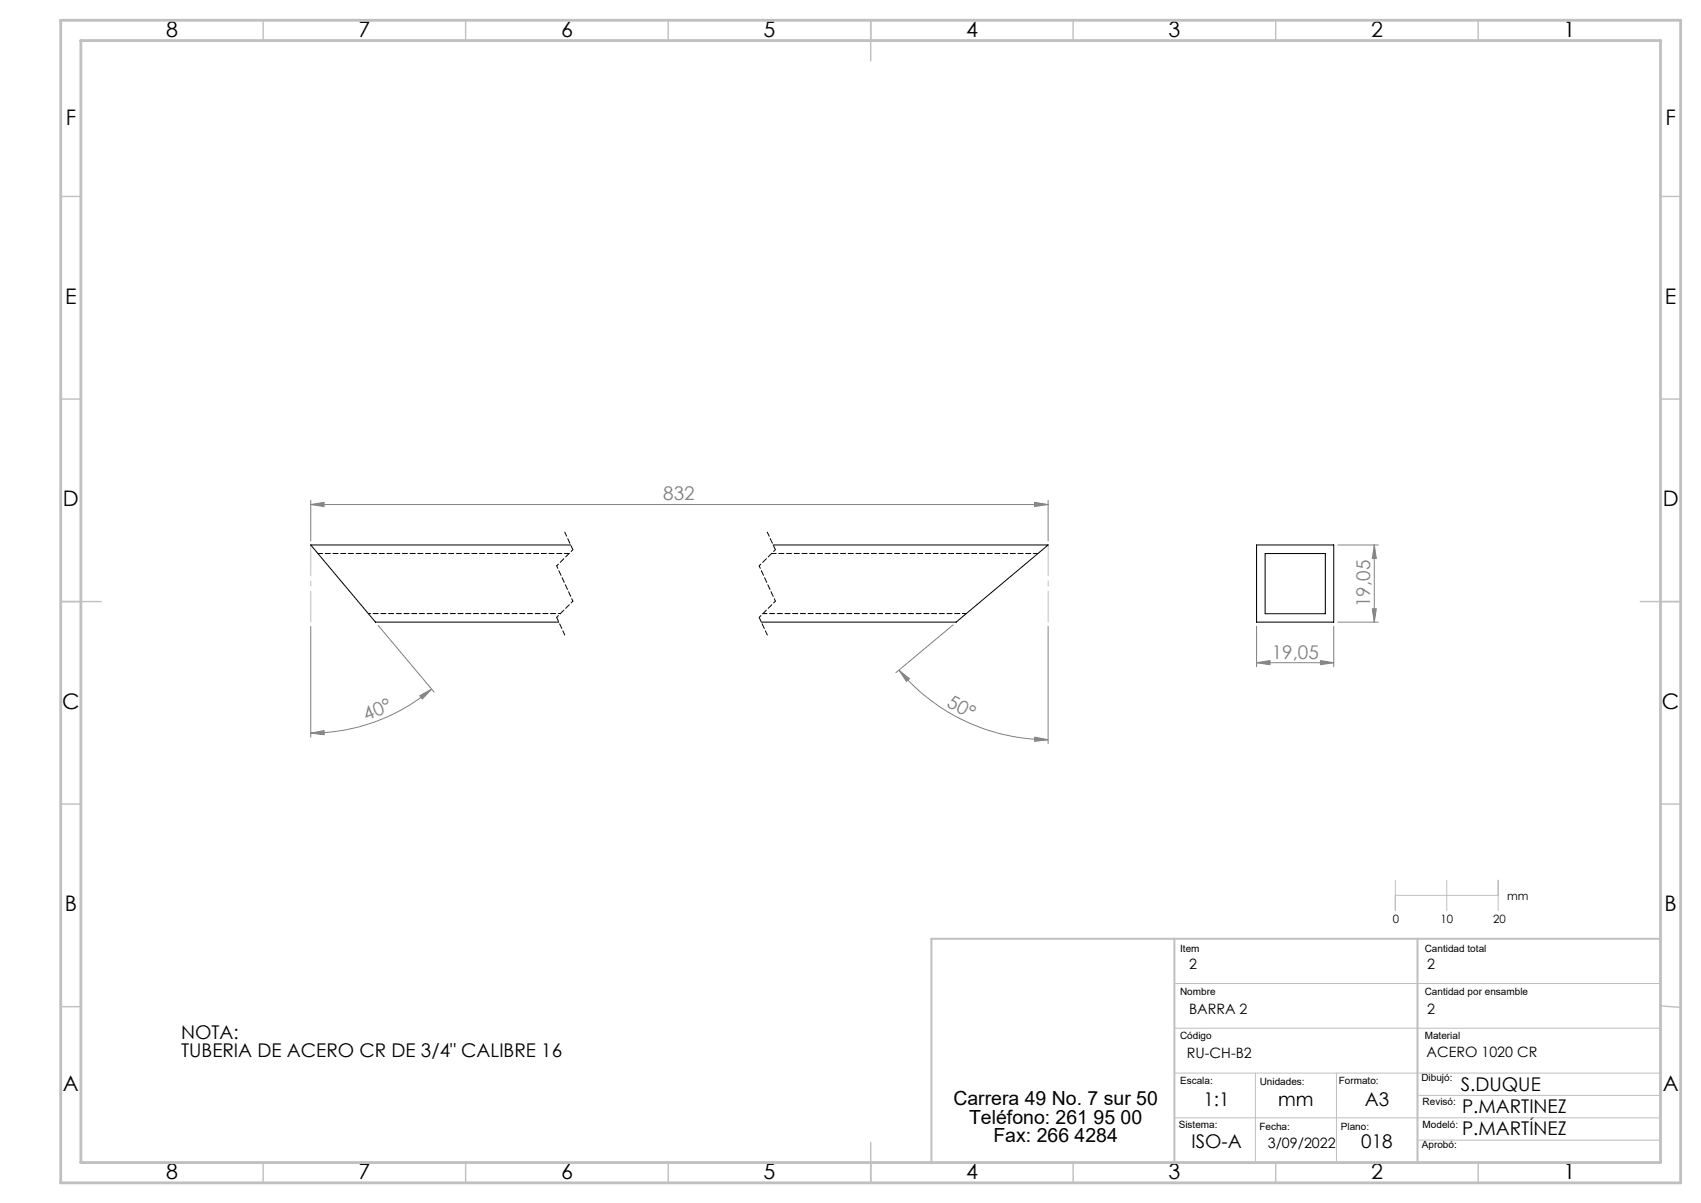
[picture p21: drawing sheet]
<svg xmlns="http://www.w3.org/2000/svg" width="420mm" height="297mm" viewBox="0 0 420 297" stroke-linecap="round" stroke-linejoin="round" font-family="sans-serif">
<defs><g id="words">
<g font-size="5.3">
<text x="41" y="9">8</text>
<text x="88.5" y="9">7</text>
<text x="138.5" y="9">6</text>
<text x="188.5" y="9">5</text>
<text x="238.5" y="9">4</text>
<text x="288.5" y="9">3</text>
<text x="338.5" y="9">2</text>
<text x="386" y="9">1</text>
<text x="16.2" y="30.8">F</text>
<text x="411.2" y="30.8">F</text>
<text x="16.1" y="75">E</text>
<text x="411.1" y="75">E</text>
<text x="15.5" y="125">D</text>
<text x="410.5" y="125">D</text>
<text x="15.4" y="175">C</text>
<text x="410.4" y="175">C</text>
<text x="16" y="225">B</text>
<text x="411" y="225">B</text>
<text x="15.5" y="269.3">A</text>
<text x="410.5" y="269.3">A</text>
<text x="41" y="291">8</text>
<text x="88.5" y="291">7</text>
<text x="138.5" y="291">6</text>
<text x="188.5" y="291">5</text>
<text x="238.5" y="291">4</text>
<text x="288.5" y="291">3</text>
<text x="338.5" y="291">2</text>
<text x="386" y="291">1</text>
</g>
<g font-size="4.8">
<text x="235.4" y="272.9">Carrera 49 No. 7 sur 50</text>
<text x="239.3" y="277.4">Teléfono: 261 95 00</text>
<text x="245.3" y="281.9">Fax: 266 4284</text>
</g>
<g font-size="4.7" fill="#808080">
<text x="163.8" y="123.5">832</text>
<text x="338.3" y="149.9" transform="rotate(-90 338.3 149.9)">19,05</text>
<text x="314" y="162.6">19,05</text>
<text x="90.4" y="178" transform="rotate(-22 90.4 178)">40°</text>
<text x="233.6" y="174.4" transform="rotate(28 233.6 174.4)">50°</text>
</g>
<g font-size="4.7">
<text x="44.7" y="256.5">NOTA:</text>
<text x="44.7" y="261.1">TUBERIA DE ACERO CR DE 3/4&quot; CALIBRE 16</text>
<text x="360.7" y="269.2">S.DUQUE</text>
<text x="297.2" y="272.9">1:1</text>
<text x="315.6" y="272.9">mm</text>
<text x="337" y="272.9">A3</text>
<text x="361" y="274.8">P.MARTINEZ</text>
<text x="361" y="280.2">P.MARTÍNEZ</text>
<text x="294.2" y="283.5">ISO-A</text>
<text x="336.1" y="283.5">018</text>
</g>
<g font-size="3.5">
<text x="293.6" y="239.2">2</text>
<text x="352.4" y="239.2">2</text>
<text x="293.6" y="250.2">BARRA 2</text>
<text x="352.4" y="250.2">2</text>
<text x="293.1" y="261.2">RU-CH-B2</text>
<text x="352.2" y="261.1">ACERO 1020 CR</text>
<text x="313" y="283.5">3/09/2022</text>
</g>
<g font-size="2.8">
<text x="343.9" y="227.8">0</text>
<text x="355.7" y="227.8">10</text>
<text x="368.7" y="227.8">20</text>
<text x="372.2" y="222.3">mm</text>
</g>
<g font-size="2.5">
<text x="291.4" y="235.1">Item</text>
<text x="351.8" y="235.1">Cantidad total</text>
<text x="291.4" y="245.5">Nombre</text>
<text x="351.8" y="245.5">Cantidad por ensamble</text>
<text x="291.4" y="256.5">Código</text>
<text x="351.8" y="256.5">Material</text>
<text x="291.4" y="267.7">Escala:</text>
<text x="311" y="267.8">Unidades:</text>
<text x="330.6" y="267.7">Formato:</text>
<text x="351" y="267">Dibujó:</text>
<text x="351.3" y="272.9">Revisó:</text>
<text x="291" y="278.4">Sistema:</text>
<text x="311" y="279">Fecha:</text>
<text x="331.1" y="279">Plano:</text>
<text x="351.3" y="278.4">Modeló:</text>
<text x="351.1" y="283.5">Aprobó:</text>
</g>
</g></defs>
<g fill="none" stroke="#808080" stroke-width=".25">
<path d="M76.7 124.6l3.3-.6v1.1zM76.7 123.5v10.1M76.7 124.6h182.1M255.5 124l3.3 .6-3.3 .5zM258.8 123.5v10.1M330.3 134.5h10M339.3 134.5l.5 3.4h-1zM339.3 134.5v19.1M76.7 154.6v27.4M93.3 154.4l13.9 16.5M235.3 154.3l-14.1 11.8M258.8 154.6v29"/>
<path d="M310.3 154.6v10M329.3 154.6v10M330.3 153.6h10M338.8 150.3h1l-.5 3.3zM103.6 171.8l3-1.7-2.3 2.5zM106.6 170.1a46.3 46.3 0 0 1-29.9 10.9M222 165.4l2.5 2.2-.7 .6zM222 165.4a48.1 48.1 0 0 0 36.8 17.2M310.3 163.6l3.3-.5v1zM310.3 163.6h19M326 163.1l3.3 .5-3.3 .5zM76.7 181l3.3-.6v1z"/>
<path d="M255.5 182l3.3 .6-3.3 .4z"/>
</g>
<path d="M139.4 131.4l2 4.3M189.4 131.4l2 4.3M137.4 152.4l2 4.4M187.4 152.4l2 4.4" fill="none" stroke="#000" stroke-width=".25" stroke-dasharray="1.3 .6" stroke-dashoffset=".1"/>
<path d="M141.4 135.7l-4 4M191.4 135.7l-4 4M141.4 148.4l-4 4M191.4 148.4l-4 4" fill="none" stroke="#000" stroke-width=".25" stroke-dasharray="1.3 .6" stroke-dashoffset=".7"/>
<path d="M137.4 139.7l4 8.7M187.4 139.7l4 8.7" fill="none" stroke="#000" stroke-width=".25" stroke-dasharray="1.3 .6" stroke-dashoffset=".6"/>
<path d="M344.5 217.3v7.5M357.2 217.3v7.5M369.9 217.3v7.5M344.5 221h25.4M290 242.8h120M290 253.9h120M290 264.9h120M290 276h120M310 264.9v22.1M330 264.9v22.1M350 270.4h60M350 281.5h60" fill="none" stroke="#c0c0c0" stroke-width=".25"/>
<g fill="none" stroke="#c0c0c0" stroke-width=".35">
<path d="M65 5v5M115 5v5M165 5v5M215 5v10M265 5v5M315 5v5M365 5v5M15 48.5h5M410 48.5h5M15 98.5h5M410 98.5h5M15 148.5h10"/>
<path d="M405 148.5h10M15 198.5h5M410 198.5h5M15 248.5h5M410 248.4l5 .3M65 287v5M115 287v5M165 287v5M215 282v10M265 287v5M315 287v5M365 287v5"/>
</g>
<path d="M290 231.8v55.2M350 231.8v55.2M410 231.8h-180v55.2" fill="none" stroke="#c0c0c0" stroke-width=".5"/>
<path d="M15 5h400v287h-400zM20 10h390v277h-390z" fill="none" stroke="#c0c0c0" stroke-width=".7"/>
<path d="M76.7 134.5v19.1M258.8 134.5v19.1" fill="none" stroke="#c0c0c0" stroke-width=".25" stroke-dasharray="15.2 1.3 1.3 1.3" stroke-dashoffset="7.6"/>
<g fill="#808080">
<path d="M76.7 181l3.3-.6v1zM103.6 171.8l3-1.7-2.3 2.5z"/>
<path d="M338.8 150.3h1l-.5 3.3zM339.3 134.5l.5 3.4h-1z"/>
<path d="M222 165.4l2.5 2.2-.7 .6zM255.5 182l3.3 .6-3.3 .4z"/>
<path d="M310.3 163.6l3.3-.5v1zM326 163.1l3.3 .5-3.3 .5z"/>
<path d="M76.7 124.6l3.3-.6v1.1zM255.5 124l3.3 .6-3.3 .5z"/>
</g>
<path d="M140.9 134.5h-64.2l16 19.1h45.3M190.9 134.5h67.9l-22.7 19.1h-48.1M310.3 134.5h19v19.1h-19zM312.4 136.7h14.8v14.8h-14.8z" fill="none" stroke="#000" stroke-width=".25"/>
<path d="M188.4 151.5h50.2" fill="none" stroke="#000" stroke-width=".25" stroke-dasharray="1.3 .6" stroke-dashoffset=".3"/>
<path d="M78.5 136.6h62M190.5 136.6h65.8" fill="none" stroke="#000" stroke-width=".25" stroke-dasharray="1.3 .6" stroke-dashoffset=".1"/>
<path d="M90.9 151.5h47.5" fill="none" stroke="#000" stroke-width=".25" stroke-dasharray="1.3 .6" stroke-dashoffset=".7"/>
<use href="#words"/>
</svg>
